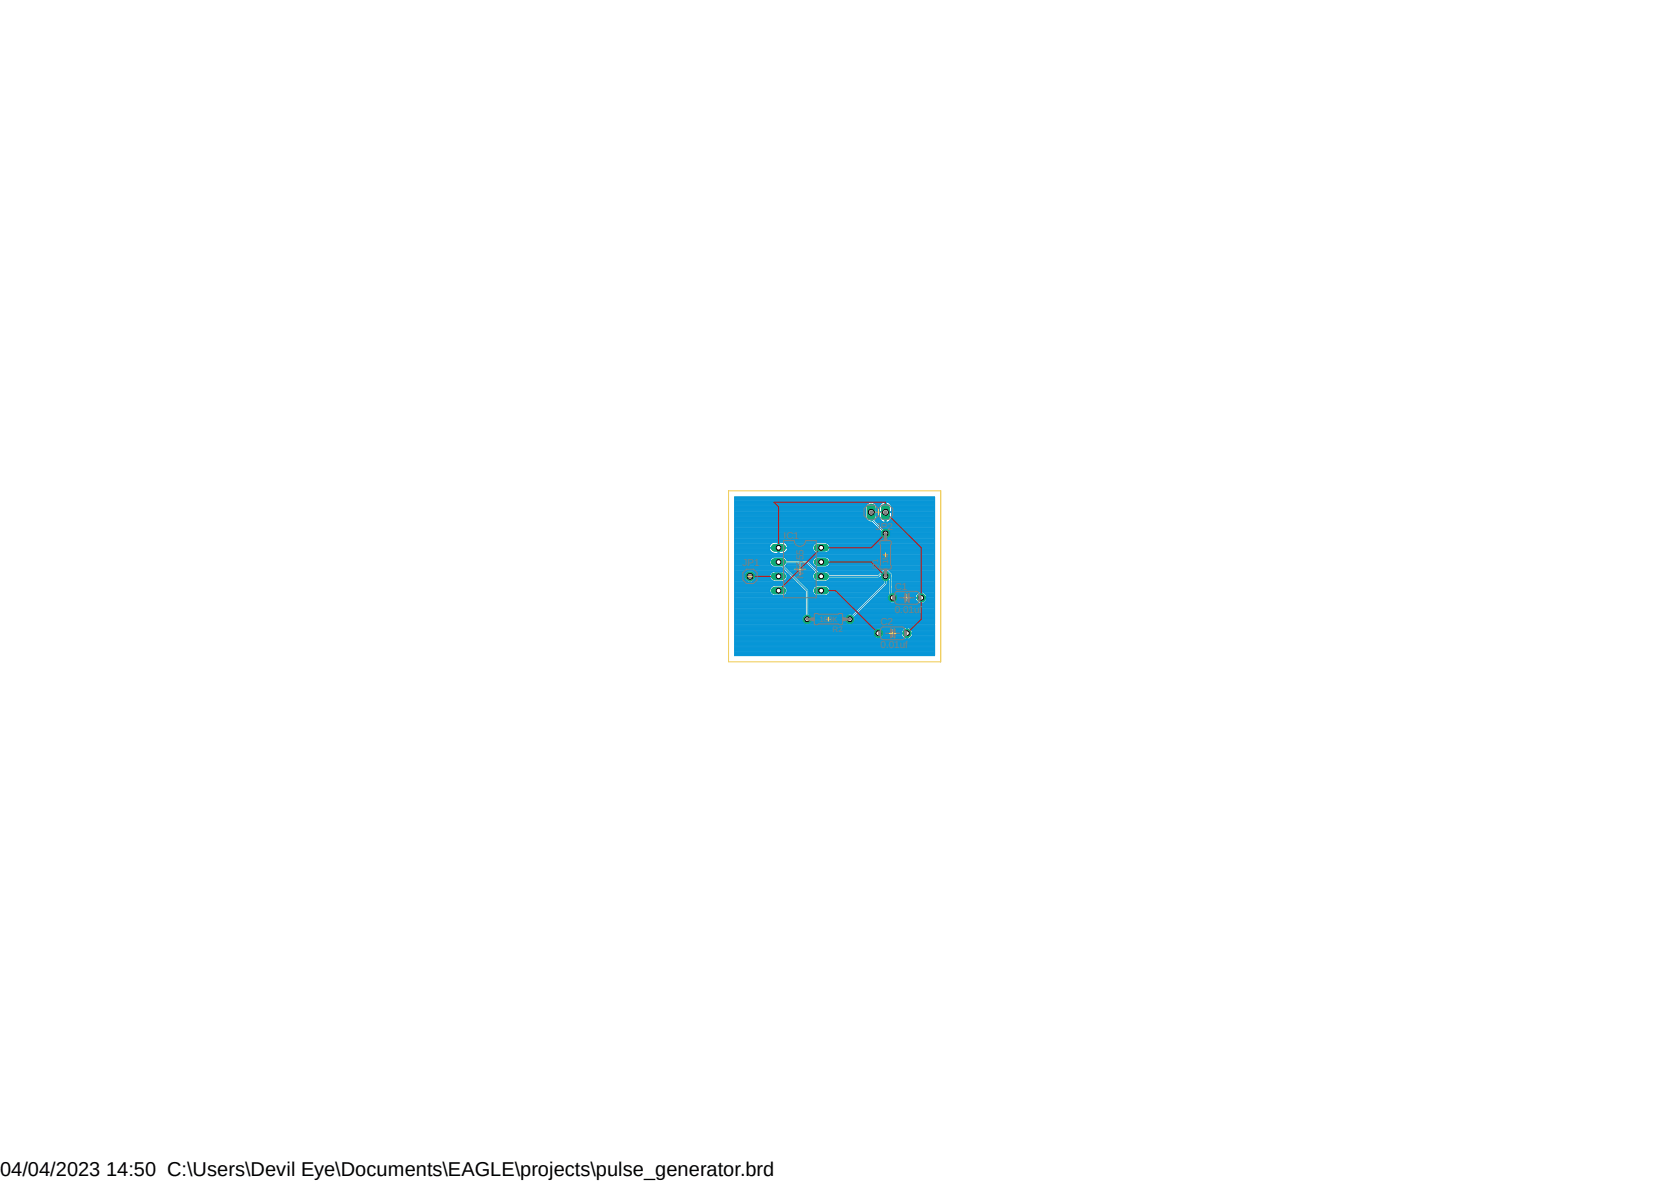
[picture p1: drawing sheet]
<svg xmlns="http://www.w3.org/2000/svg" width="297mm" height="210mm" viewBox="0 0 297 210" stroke-linecap="round" stroke-linejoin="round" font-family="sans-serif">
<defs><g id="words">
<text font-size="3.6" x="0" y="208.9">04/04/2023 14:50 C:\Users\Devil Eye\Documents\EAGLE\projects\pulse_generator.brd</text>
<g font-size="1.8" fill="#808080">
<text x="139.3" y="95.8">IC1</text>
<text x="155.7" y="94.1">JP2</text>
<text x="132" y="100.6">JP1</text>
<text x="142.8" y="103" transform="rotate(-90 142.8 103)">NE555</text>
<text x="159" y="104.8">C1</text>
<text x="156.5" y="111.1">C2</text>
<text x="159" y="108.9">0.01uf</text>
<text x="156.5" y="115.2">0.01uf</text>
</g>
<g font-size="1.4" fill="#808080">
<text x="156.1" y="101.1" transform="rotate(-90 156.1 101.1)">R1</text>
<text x="157.9" y="100.2" transform="rotate(-90 157.9 100.2)">1M</text>
<text x="145.7" y="110.5">100K</text>
<text x="148" y="112.3">R2</text>
</g>
</g></defs>
<path d="M129.4 87.1l38.2 30.6M167.6 87.1l-38.2 30.6" fill="none" stroke="#fff" stroke-width=".18"/>
<g fill="none" stroke="#0696d7" stroke-width=".18">
<path d="M130.6 88.3h35.5v28.2h-35.5zM130.6 99.6h6.3M130.6 93.9h25.4M130.6 97.4h13.8M130.6 97.2h13.8M130.6 96.4h6.9M130.6 96.4h6.7M130.6 98.2h6.7M130.6 91.1h23.3M130.6 92.8h24.4M130.6 100h6.2M130.6 99.9h6.2"/>
<path d="M130.6 99.8h6.2M130.6 99.7h6.2M130.6 99.7h6.3M130.6 99.4h6.3M130.6 99.3h6.4M130.6 99.2h6.5M130.6 99.1h6.6M130.6 99h6.9M130.6 98.9h35.5M130.6 98.8h35.5M130.6 98.7h35.5M130.6 98.6h35.5"/>
<path d="M130.6 98.5h35.5M130.6 98.4h35.5M130.6 98.3h7M130.6 98.1h6.5M130.6 98h6.4M130.6 98h6.3M130.6 97.9h6.3M130.6 97.8h6.2M130.6 97.7h6.2M130.6 97.6h6.2M130.6 97.5h6.1M130.6 97.3h7.7"/>
<path d="M130.6 97.2h6.1M130.6 97.1h6.2M130.6 97h6.2M130.6 96.9h6.2M130.6 96.8h6.3M130.6 96.7h6.3M130.6 96.6h6.4M130.6 96.5h6.5M130.6 96.3h35.5M130.6 96.2h35.5M130.6 96.1h35.5M130.6 96h35.5"/>
<path d="M130.6 95.9h35.5M130.6 95.8h35.5M130.6 95.6h26.4M130.6 95.5h26.3M130.6 95.5h26.2M130.6 95.4h26.1M130.6 95.3h26M130.6 95.2h25.9M130.6 95.1h25.9M130.6 95h25.9M130.6 94.9h25.9M130.6 94.8h25.9"/>
<path d="M130.6 94.7h25.9M130.6 94.6h25.9M130.6 94.5h25.9M130.6 94.4h25.9M130.6 94.3h25.9M130.6 94.2h25.8M130.6 94.1h25.7M130.6 94.1h25.6M130.6 94h25.5M130.6 93.8h25.4M130.6 93.7h25.3M130.6 93.6h25.2"/>
<path d="M130.6 93.5h25.1M130.6 93.4h25M130.6 93.3h24.9M130.6 93.3h24.8M130.6 93.2h24.7M130.6 93.1h24.6M130.6 93h24.6M130.6 92.9h24.5M130.6 92.7h24M130.6 92.6h23.8M130.6 92.5h23.7M130.6 92.5h23.6"/>
<path d="M130.6 92.4h23.5M130.6 92.3h23.4M130.6 92.2h23.4M130.6 92.1h23.3M130.6 92h23.3M130.6 91.9h23.3M130.6 91.8h23.3M130.6 91.7h23.3M130.6 91.6h23.3M130.6 91.5h23.3M130.6 91.4h23.3M130.6 91.3h23.3"/>
<path d="M130.6 91.2h23.3M130.6 91h23.3M130.6 90.8h23.3M130.6 90.7h23.3M130.6 90.6h23.3M130.6 90.5h23.3M130.6 90.4h23.3M130.6 90.3h23.3M130.6 90.2h23.3M130.6 90.1h23.3M130.6 90h23.3M130.6 89.9h23.3"/>
<path d="M130.6 89.8h23.4M130.6 89.7h23.4M130.6 89.6h23.5M130.6 89.5h23.6M130.6 89.5h23.7M130.6 89.4h23.8M130.6 89.3h24M130.6 89.2h26.5M130.6 89.1h35.5M130.6 89h35.5M130.6 88.9h35.5M130.6 88.8h35.5"/>
<path d="M130.6 88.7h35.5M130.6 88.6h35.5M130.6 88.5h35.5M130.6 88.4h35.5M136.8 97v.3M136.8 97.5v.1M136.8 97.6v.2M136.8 97.8l.1 .2M136.9 99.4a.94 .94 0 0 0 .3 1.2M138.3 96.4v1.9a1.28 1.28 0 0 1-1.4-.3M138.3 96.4h.2M138.3 98.2h.2"/>
<path d="M138.3 98.3h.2M138.3 98.1h.2M138.3 98h.2M138.3 97.9h.2M138.3 97.8h.2M138.3 97.7h.2M138.3 97.6h.2M138.3 97.5h.2M138.3 97.2h.2M138.3 97.1h.2M138.3 97h.2M138.3 96.9h.2"/>
<path d="M138.3 96.8h.2M138.3 96.7h.2M138.3 96.6h.2M138.3 96.5h.2M138.5 96.4v1.9l1-.1M138.5 97.3h5.9M139.2 98.3h26.9M139.2 96.4h26.9M139.3 99h5.8M139.5 96.4l.5 .6M139.5 96.4h-2.1l-.5 .3-.1 .3M139.5 96.4h26.6"/>
<path d="M139.5 98.2h26.6M139.5 99.1l.3 .3M139.5 99.1l-.3-.1h-1.7l-.6 .4M139.5 99.1h5.3M139.6 99.2h5.1M139.6 98.1h5.3M139.6 96.5h5.3M139.7 99.3h5M139.7 98h5.1M139.7 96.6h5.1M139.8 99.4l.1 .2h4.6M139.8 99.4h4.8"/>
<path d="M139.8 99.4h4.7M139.8 98h4.9M139.8 96.7h4.9M139.9 97.9h4.7M139.9 96.8h4.7M139.9 97.8l-.4 .4M139.9 97.8h4.7M139.9 96.9h4.7M140 97.7h4.5M140 97h4.5M140 97l.1 .3M140 97.6l-.1 .2"/>
<path d="M140 97.6h4.5M140 97.5h4.4M140 97.2h4.4M140 97.1h4.5M140.1 97.5l-.1 .1M143.6 99.6l1.9 1.9M143.6 99.7h.8M143.7 99.7h.7M143.8 99.8h.6M143.9 99.9h.5M144 100h.4M144.4 97.2v.3"/>
<path d="M144.4 97.5l.4 .6 .4 .1M144.6 99.4a.94 .94 0 0 0 .2 1.2M144.8 99.1l.4-.1h1.6l.6 .4M144.8 99.1l-.2 .3M145.2 96.4l-.4 .2-.4 .6M146.8 96.4l.6 .4 .1 .4M146.9 99h19.2M147 98.1h19.1M147 96.5h19.1M147.1 99.1h19M147.2 98h18.9M147.2 96.6h18.9"/>
<path d="M147.2 99.2h18.9M147.3 98h18.8M147.3 96.7h18.8M147.3 99.3h18.8M147.4 97.9h18.7M147.4 96.8h18.7M147.4 99.4a.94 .94 0 0 1-.2 1.2M147.4 99.4h18.7M147.4 97.8h18.7M147.4 96.9h18.7M147.4 97.7h18.7M147.4 97h18.7"/>
<path d="M147.5 99.6h18.6M147.5 99.7h18.6M147.5 97.6h18.6M147.5 97.1h18.6M147.5 97.4h18.6M147.5 97.2h18.6M147.5 97.2v.3M147.5 97.5l-.1 .3-.6 .4M147.5 100h18.6M147.5 99.9h18.6M147.5 99.8h18.6M147.5 97.5h18.6"/>
<path d="M147.5 97.3h18.6M153.9 91.9a1 1 0 0 0 1 .9l1.6 1.6v.8l.5 .5h.8l.5-.5v-.8l-.5-.5M153.9 91.9v-1.9a.99 .99 0 0 1 1-.8 .99 .99 0 0 1 .9 .8v1.9M154.9 91v1.2l2.5 2.6M155.1 89.3h1.8M155.3 89.4h1.5M155.5 89.5h1.1M155.5 92.5h1M155.6 92.5h1M155.6 89.5h.9M155.7 92.6h1.1M155.7 92.4h.8"/>
<path d="M155.7 89.6h.8M155.7 92.3h.7M155.7 89.7h.7M155.7 92.7h1.2M155.7 92.2h.7M155.7 89.8h.7M155.8 92.1h.6M155.8 89.9h.6M155.8 91.9l-.3 .6 1.5 1.4M155.8 91.1h10.3M155.8 92.8h10.3M155.8 92h.5"/>
<path d="M155.8 91.9h.5M155.8 91.8h.5M155.8 91.7h.5M155.8 91.6h.5M155.8 91.5h.5M155.8 91.4h.5M155.8 91.3h.5M155.8 91.2h.5M155.8 91.1h.5M155.8 91h1.5M155.8 90.8h.5M155.8 90.7h.5"/>
<path d="M155.8 90.6h.5M155.8 90.5h.5M155.8 90.4h.5M155.8 90.3h.5M155.8 90.2h.5M155.8 90.1h.5M155.8 90h.5M155.9 92.9h10.2M156 93h10.1M156.1 93.1h10M156.2 93.2h9.9M156.3 90.2v.7h2.2v-.7"/>
<path d="M156.3 91.1v.9M156.3 93.3h9.8M156.3 92l.2 .5M156.4 93.3h9.7M156.5 93.4h9.6M156.5 89.5l-.2 .7M156.5 92.5l.6 .3M156.5 93.5h9.6M156.6 93.6h9.5M156.7 93.7h9.4M156.8 93.8h9.3M156.9 93.9h9.2"/>
<path d="M157.3 89.2l.1 3.7M157.3 89.2l-.8 .3M157.3 89.2h.1M157.3 92.7h.2M157.3 92.6h.2M157.3 92.5h.2M157.3 92.4h.2M157.3 92.3h.2M157.3 92.2h.2M157.3 92.1h.2M157.3 92h.2M157.3 91.9h.2"/>
<path d="M157.3 91.8h.2M157.3 91.7h.2M157.3 91.6h.2M157.3 91.5h.2M157.3 91.4h.2M157.3 91.3h.2M157.3 91.2h.2M157.3 91.1h.2M157.3 90.8h.2M157.3 90.7h.2M157.3 90.6h.2M157.3 90.5h.2"/>
<path d="M157.3 90.4h.2M157.3 90.3h.2M157.3 90.2h.2M157.3 90.1h.2M157.3 90h.2M157.3 89.9h.2M157.3 89.8h.2M157.3 89.7h.2M157.3 89.6h.2M157.3 89.5h.2M157.3 89.4h.2M157.3 89.3h.2"/>
<path d="M157.3 89.2h.2M157.5 89.2v3.7M157.5 89.2l.7 .3M157.5 89.2h.1M157.5 91h8.6M157.7 89.2h8.4M157.8 95.6h8.3M157.8 94h8.3M157.9 95.5h8.2M157.9 94.1h8.2M157.9 92.7h8.2M157.9 89.3h8.2"/>
<path d="M158 95.5h8.1M158 94.1h8.1M158 92.6h8.1M158 89.4h8.1M158.1 95.4h8M158.1 94.2h8M158.2 95.3h7.9M158.2 94.3h7.9M158.2 92.5h7.9M158.2 89.5h7.9M158.2 92.5l-.6 .3M158.2 89.5l.3 .7"/>
<path d="M158.2 95.2h7.9M158.2 94.4h7.9M158.3 95.1h7.8M158.3 95h7.8M158.3 94.9h7.8M158.3 94.8h7.8M158.3 94.7h7.8M158.3 94.6h7.8M158.3 94.5h7.8M158.3 92.4h7.8M158.3 89.6h7.8M158.4 92.3h7.7"/>
<path d="M158.4 89.7h7.7M158.4 92.2h7.7M158.4 92.1h7.7M158.4 89.9h7.7M158.4 89.8h7.7M158.5 92l-.3 .5M158.5 92h7.6M158.5 91.9h7.6M158.5 90.1h7.6M158.5 90h7.6M158.5 91.1v.9M158.5 91.8h7.6"/>
<path d="M158.5 91.7h7.6M158.5 91.6h7.6M158.5 91.5h7.6M158.5 91.4h7.6M158.5 91.3h7.6M158.5 91.2h7.6M158.5 91.1h7.6M158.5 90.8h7.6M158.5 90.7h7.6M158.5 90.6h7.6M158.5 90.5h7.6M158.5 90.4h7.6"/>
<path d="M158.5 90.3h7.6M158.5 90.2h7.6M130.6 101.5h2.2M130.6 102.4h1.7M130.6 100.2h6.3M130.6 110.9h35.5M130.6 105.3h6.3M130.6 101.2h8.7M130.6 102.1h1.7M130.6 105.2h6.3M130.6 106.3h12.5M130.6 107.2h12.5"/>
<path d="M130.6 112.5h24.6M130.6 113.5h35.5M130.6 104.1h11.6M130.6 105.8h12.5M130.6 101.4h8.9M130.6 103.4h10.8M130.6 116.5h35.5M130.6 116.4h35.5M130.6 116.3h35.5M130.6 116.2h35.5M130.6 116.1h35.5M130.6 116h35.5"/>
<path d="M130.6 115.9h35.5M130.6 115.8h35.5M130.6 115.7h35.5M130.6 115.6h35.5M130.6 115.5h35.5M130.6 115.4h35.5M130.6 115.3h35.5M130.6 115.2h35.5M130.6 115.1h35.5M130.6 115h35.5M130.6 114.9h35.5M130.6 114.8h35.5"/>
<path d="M130.6 114.7h35.5M130.6 114.6h35.5M130.6 114.5h35.5M130.6 114.4h35.5M130.6 114.3h35.5M130.6 114.2h35.5M130.6 114.1h35.5M130.6 114h35.5M130.6 113.9h35.5M130.6 113.8h35.5M130.6 113.7h35.5M130.6 113.6h35.5"/>
<path d="M130.6 113.5h30.1M130.6 113.4h25.1M130.6 113.3h25M130.6 113.2h24.9M130.6 113.1h24.8M130.6 113h24.8M130.6 112.9h24.7M130.6 112.8h24.6M130.6 112.7h24.6M130.6 112.6h24.6M130.6 112.4h24.6M130.6 112.3h24.6"/>
<path d="M130.6 112.2h24.6M130.6 112.1h24.7M130.6 112.1h24.8M130.6 112h24.8M130.6 111.8h24.9M130.6 111.8h25M130.6 111.7h25.1M130.6 111.6h30.1M130.6 111.5h35.5M130.6 111.4h35.5M130.6 111.3h35.5M130.6 111.2h35.5"/>
<path d="M130.6 111.1h35.5M130.6 111h35.5M130.6 110.8h12.4M130.6 110.7h12.3M130.6 110.6h12.2M130.6 110.5h12.1M130.6 110.4h12M130.6 110.3h12M130.6 110.2h12M130.6 110.1h12M130.6 110h12M130.6 109.9h12"/>
<path d="M130.6 109.8h12M130.6 109.7h12M130.6 109.6h12M130.6 109.5h12.1M130.6 109.4h12.2M130.6 109.3h12.3M130.6 109.2h12.4M130.6 109h12.5M130.6 108.9h12.5M130.6 108.8h12.5M130.6 108.7h12.5M130.6 108.6h12.5"/>
<path d="M130.6 108.5h12.5M130.6 108.4h12.5M130.6 108.3h12.5M130.6 108.2h12.5M130.6 108h12.5M130.6 107.9h12.5M130.6 107.8h12.5M130.6 107.7h12.5M130.6 107.6h12.5M130.6 107.5h12.5M130.6 107.4h12.5M130.6 107.3h12.5"/>
<path d="M130.6 107.1h12.5M130.6 107h12.5M130.6 106.9h12.5M130.6 106.8h12.5M130.6 106.7h12.5M130.6 106.6h12.5M130.6 106.5h12.5M130.6 106.4h12.5M130.6 106.2h12.5M130.6 106.1h12.5M130.6 106h12.5M130.6 105.9h12.5"/>
<path d="M130.6 105.7h6.8M130.6 105.7h6.6M130.6 105.6h6.5M130.6 105.5h6.4M130.6 105.4h6.3M130.6 105.1h6.2M130.6 105h6.2M130.6 104.9h6.2M130.6 104.8h6.2M130.6 104.7h6.3M130.6 104.6h6.3M130.6 104.5h6.3"/>
<path d="M130.6 104.4h6.4M130.6 104.4h6.5M130.6 104.2h6.6M130.6 104.1h6.7M130.6 104h11.5M130.6 103.9h11.4M130.6 103.8h11.3M130.6 103.7h11.2M130.6 103.6h11.1M130.6 103.5h11M130.6 103.5h10.9M130.6 103.3h2.2"/>
<path d="M130.6 103.2h2.1M130.6 103.1h2M130.6 103h1.9M130.6 102.9h1.8M130.6 102.8h1.7M130.6 102.7h1.7M130.6 102.6h1.7M130.6 102.5h1.7M130.6 102.3h1.7M130.6 102.2h1.7M130.6 102h1.7M130.6 101.9h1.8"/>
<path d="M130.6 101.9h1.9M130.6 101.8h1.9M130.6 101.7h2M130.6 101.6h2.1M130.6 101.3h8.8M130.6 101.1h8.6M130.6 101h8.5M130.6 100.9h8.4M130.6 100.8h8.3M130.6 100.7h6.8M130.6 100.6h6.6M130.6 100.5h6.5"/>
<path d="M130.6 100.4h6.4M130.6 100.3h6.3M130.6 100.1h6.3M132.3 102.8l.6 .6M132.9 101.4l-.6 .6v.8M133.7 101.4l.6 .6v.8M133.8 101.5h5.8M133.8 103.3h3.7M133.9 101.6h3.5M133.9 103.2h3.4M134 101.7h3.2M134 103.1h3.2"/>
<path d="M134.1 101.8h3M134.1 103h3M134.2 101.9h2.8M134.2 102.9h2.8M134.2 101.9h2.7M134.3 102.4h2.5M134.3 102.1h2.6M134.3 102.8l-.6 .6M134.3 102.8h2.6M134.3 102.7h2.6M134.3 102.6h2.5M134.3 102.5h2.5"/>
<path d="M134.3 102.3h2.5M134.3 102.2h2.5M134.3 102h2.6M136.8 102.6l.4 .6 .3 .1h1.7l.6-.4M136.8 104.8v.3M136.8 105.1l.1 .4 .6 .3M137.2 100.6l.3 .2h1.4l4.2 4.3v4h-12.5M137.5 101.5a.88 .88 0 0 0-.7 1.1M137.5 104.1l-.6 .3-.1 .4M139.2 101.5a.89 .89 0 0 1 .7 1.1M139.2 104.1l.6 .3M139.3 103.3h2.1"/>
<path d="M139.4 105.7h3.7M139.4 101.6h.3M139.5 104.1h2.7M139.5 103.2h1.8M139.6 105.7h3.5M139.6 101.7h.1M139.6 100.6h4.2M139.6 104.2h2.7M139.6 103.1h1.6M139.6 100.5h4.1M139.7 105.6h3.4M139.7 101.8h.1"/>
<path d="M139.7 100.7h4.1M139.7 104.4h2.7M139.7 103h1.4M139.7 105.5h3.4M139.7 101.9h.3M139.7 100.8h4.2M139.7 100.4h3.9M139.8 104.4l.1 .4M139.8 104.4h2.7M139.8 102.9h1.2M139.8 100.3h3.7M139.8 105.3h3.3"/>
<path d="M139.8 105.4h3.3M139.8 104.5h2.8M139.8 102.8h1.1M139.8 102h.3M139.8 101.9h.2M139.8 100.9h4.2M139.8 100.2h3.6M139.9 102.1h.3M139.9 105.2h3.2M139.9 104.6h2.8M139.9 102.7h.9M139.9 102.4h.6"/>
<path d="M139.9 105.1l-.1 .4-.6 .3M139.9 102.6l-.1 .3M139.9 104.8v.3M139.9 105.1h3.2M139.9 105h3.2M139.9 104.9h3.1M139.9 104.8h3M139.9 104.7h2.9M139.9 102.7h.8M139.9 102.6h.7M139.9 102.5h.6M139.9 102.3h.5"/>
<path d="M139.9 102.2h.4M139.9 101h4.2M140 101h4.2M140.1 101.1h4.2M140.2 101.2h4.2M140.3 101.3h4.2M140.3 101.4h4.3M140.4 101.5h4.3M140.5 101.6h4.2M140.6 101.7h4.2M140.7 101.8h4M140.8 101.9h3.8"/>
<path d="M140.9 101.9h3.7M141 102h3.5M141.1 102.1h3.4M141.1 102.2h3.3M141.2 102.3h3.2M141.3 102.4h3.1M141.4 102.5h3M141.5 102.6h2.9M141.6 102.7h2.9M141.7 102.7h2.8M141.8 102.8h2.7M141.9 102.9h2.7"/>
<path d="M141.9 103h2.8M142 103.1h2.8M142.1 103.2h2.8M142.2 103.3h2.9M142.3 103.4h14.8M142.4 103.5h14.7M142.5 103.5h14.6M142.6 109.6v.8M142.6 110.4l.5 .5M142.6 103.6h14.4M142.7 103.7h14.2M142.7 103.8h14.1"/>
<path d="M142.8 103.9h14M142.9 104h13.7M143 104.1h13.5M143.1 109.1l-.5 .5M143.1 104.1h1.8M143.2 104.2h1.6M143.3 104.4h1.4M143.4 104.4h1.2M143.5 104.5h1M143.6 104.6h.9M143.6 104.7h.9M143.7 104.8h.7"/>
<path d="M143.8 105.3h.7M143.8 105.2h.7M143.8 106.3h10.5M143.8 107.2h9.7M143.8 105.8h11M143.8 109h7.8M143.8 108.9h7.9M143.8 108.8h8M143.8 108.7h8.2M143.8 108.6h8.3M143.8 108.5h8.3M143.8 108.4h8.4"/>
<path d="M143.8 108.3h8.5M143.8 108.2h8.6M143.8 108.2h8.7M143.8 108h8.8M143.8 107.9h8.9M143.8 107.8h9M143.8 107.7h9.2M143.8 107.6h9.2M143.8 107.5h9.3M143.8 107.4h9.4M143.8 107.4h9.5M143.8 107.3h9.6"/>
<path d="M143.8 107.1h9.7M143.8 107h9.8M143.8 106.9h9.9M143.8 106.8h10M143.8 106.7h10.1M143.8 106.6h10.2M143.8 106.6h10.3M143.8 106.5h10.4M143.8 106.4h10.5M143.8 106.2h10.6M143.8 106.1h10.7M143.8 106h10.8"/>
<path d="M143.8 105.9h10.9M143.8 105.7h1.2M143.8 105.7h1M143.8 105.6h.9M143.8 105.5h.8M143.8 105.4h.8M143.8 105.1h.6M143.8 105h.6M143.8 104.9h.6M143.8 109.1l.6 .5M143.9 110.8h6.7M143.9 109.2h6.7"/>
<path d="M144 110.7h6.5M144 109.3h6.5M144.1 110.6h6.3M144.1 109.4h6.3M144.1 100.1h.3M144.2 100.2h.3M144.2 110.5h6.1M144.2 109.5h6.1M144.3 110.4h5.9M144.3 109.6h5.9M144.3 100.2h.2M144.4 109.6v.8"/>
<path d="M144.4 110.4l-.6 .5M144.4 110.4h5.8M144.4 110.3h5.8M144.4 110.2h5.8M144.4 110.1h5.8M144.4 110h5.8M144.4 109.9h5.8M144.4 109.8h5.8M144.4 109.7h5.8M144.4 109.6h5.8M144.4 100.3h.2M144.4 102.6l.2-.7 .2-.3-1.5-1.4h-3.4l-.4 .4 4.3 4.2v4.3h7.7"/>
<path d="M144.4 104.8v.3M144.4 102.6l.2 .3M144.4 105.1l.4 .6 .4 .1M144.4 100.4h.3M144.5 100.5h.2M144.6 102.9l.6 .4h1.6l.6-.4M144.6 104.4l-.2 .4M144.6 100.6h.2M144.7 100.7h.3M144.8 100.6l.4 .2h1.6l.4-.2M144.8 100.8h21.3M144.9 100.9h21.2"/>
<path d="M145 101h21.1M145.1 101h21M145.2 104.1l-.6 .3M145.2 101.1h20.9M145.2 101.2h20.9M145.3 101.3h11.5M145.4 101.4h11.3M145.5 101.5h11.1M146.8 104.1l.4 .1M146.9 103.3h10.1M146.9 100.7h19.2M147 105.7h7.9"/>
<path d="M147 101.6h9.5M147.1 104.1h9.4M147.1 103.2h9.8M147.2 104.2l.2 .2M147.2 105.7h7.8M147.2 100.6h18.9M147.2 104.2h9.2M147.2 103.1h9.6M147.2 101.7h9.2M147.2 100.5h18.9M147.3 105.6h7.8M147.3 104.4h9"/>
<path d="M147.3 103h9.5M147.3 101.8h9M147.3 100.4h18.8M147.4 105.5h7.8M147.4 101.9h8.9M147.4 102.9l.1-.2h8.8l.2-.3v.4l.6 .5v.2M147.4 104.4l.1 .4M147.4 105.4h7.8M147.4 104.4h8.8M147.4 102.9h9.2M147.4 101.9h8.8M147.4 100.3h18.7"/>
<path d="M147.4 105.3h7.9M147.4 104.6h8.6M147.4 104.5h8.7M147.4 102.8h9.1M147.4 102.7h9.1M147.4 102h8.7M147.4 100.2h18.7M147.5 100.2h18.6M147.5 105.2h7.9M147.5 104.7h8.5M147.5 104.8v.3M147.5 105.1l-.1 .4-.6 .3"/>
<path d="M147.5 105.1h8M147.5 105h8.1M147.5 104.9h8.2M147.5 104.9h8.3M147.5 104.8h8.4M147.5 100.1h18.6M150.2 109.6v.8M150.2 110.4l.5 .5M150.7 109.1l-.5 .5M151.5 110.8h14.6M151.6 110.7h14.5M151.7 110.6h14.4"/>
<path d="M151.8 110.5h14.3M151.8 110.4h14.3M151.9 110.4l-.5 .5M151.9 109.6v.8M151.9 110.4h14.2M151.9 110.3h14.2M151.9 110.2h14.2M151.9 110.1h14.2M151.9 110h14.2M151.9 109.9h14.2M151.9 109.8h14.2M151.9 109.7h14.2"/>
<path d="M151.9 109.6h14.2M152 109.5h14.1M152.1 109.4h14M152.2 109.3h13.9M152.3 109.2h13.8M152.4 109.1h13.7M152.4 109h13.7M152.6 108.9h13.5M152.7 108.8h13.4M152.8 108.7h13.3M152.9 108.6h13.2M153 108.5h13.1"/>
<path d="M153.1 108.4h13M153.2 108.3h12.9M153.2 108.2h12.9M153.3 108.2h12.8M153.4 108h12.7M153.5 107.9h12.6M153.6 107.9h12.5M153.7 107.8h12.4M153.8 107.7h12.3M153.9 107.6h12.2M154 107.5h12.1M154.1 107.4h12"/>
<path d="M154.2 107.3h11.9M154.3 107.2h11.8M154.4 107.1h3.9M154.5 107h3.7M154.6 106.9h3.5M154.7 106.8h3.3M154.8 106.7h3.1M154.9 106.6h3M154.9 106.6h2.9M155 106.5h2.8M155.1 106.4h2.7M155.2 106.3h2.6"/>
<path d="M155.3 106.2h2.5M155.4 106.1h2.4M155.5 106h2.3M155.6 105.9h2.2M155.7 105.8h2.1M155.7 105.7h2.2M155.8 105.7h2.1M155.9 105.6h2.1M156 105.5h2M156.1 105.4h1.9M156.2 105.3h1.8M156.3 105.2h1.7"/>
<path d="M156.3 102.7h.2M156.4 105.1h1.6M156.4 102.6h.1M156.5 105h1.5M156.5 102.5h.1M156.5 113.4h4.1M156.5 111.7h4.2M156.5 104.9h1.5M156.6 113.3h3.9M156.6 111.8h4M156.6 104.9h1.4M156.7 113.2h3.7"/>
<path d="M156.7 111.8h3.8M156.7 104.8h1.3M156.8 113.1h3.6M156.8 112h3.6M156.8 104.7h1.2M156.9 101.2l-.9 .9h-8.5l-.3-.5-.4-.1M156.9 113h3.4M156.9 112.1h3.4M156.9 104.6h1.1M157 112.1h3.2M157 104.5h1M157 112.5h9.1"/>
<path d="M157 112.9h3.2M157 112.8h3.2M157 112.7h3.2M157 112.6h3.2M157 112.6h4.1M157 112.4h3.2M157 112.3h3.2M157 112.2h3.2M157.1 104.4h.9M157.1 103.5l-5.7 5.6M157.3 104.2h.7M157.4 104.1h.6"/>
<path d="M157.4 102.4v1.3l-6.4 6.3M157.5 104h.5M157.6 103.9h.4M157.7 103.8l-5.8 5.8M157.7 103.4h.3M157.7 103.8h.3M157.7 103.7h.3M157.7 103.6h.3M157.7 103.5h.3M157.8 105.8v.8M157.8 106.6l.5 .5h.7l.6-.5M157.8 103.3h.2"/>
<path d="M157.9 103.2h.1M157.9 101.2l.7 .7v3.4h4.6M157.9 103.1h.1M158 103.1l-.3 .2v.5M158 103.1v2.5l-.2 .2M158 101.3h8.1M158.1 101.4h8M158.2 101.5h7.9M158.3 101.6h7.8M158.4 101.7h7.7M158.5 101.8h7.6M158.5 101.9h7.6"/>
<path d="M158.6 102.4h7.5M158.6 102.1h7.5M158.6 105.2h7.5M158.6 104.1h7.5M158.6 103.4h7.5M158.6 105.1h7.5M158.6 105h7.5M158.6 104.9h7.5M158.6 104.8h7.5M158.6 104.7h7.5M158.6 104.6h7.5M158.6 104.5h7.5"/>
<path d="M158.6 104.4h7.5M158.6 104.2h7.5M158.6 104h7.5M158.6 103.9h7.5M158.6 103.8h7.5M158.6 103.7h7.5M158.6 103.6h7.5M158.6 103.5h7.5M158.6 103.3h7.5M158.6 103.2h7.5M158.6 103.1h7.5M158.6 103h7.5"/>
<path d="M158.6 102.9h7.5M158.6 102.8h7.5M158.6 102.7h7.5M158.6 102.6h7.5M158.6 102.5h7.5M158.6 102.3h7.5M158.6 102.2h7.5M158.6 102h7.5M158.6 101.9h7.5M158.7 106.2l-.4-.4v-3.8l-.5-.5h-.8l-.9 .9h-10.1l-2.5-2.5h-5.1l5.1 5v5.1M159 105.3l.6 .5M159 107.1h4.2"/>
<path d="M159.1 107h4M159.1 105.4h4.1M159.2 106.9h3.8M159.2 105.5h3.9M159.3 106.8h3.6M159.3 105.6h3.7M159.4 106.7h3.5M159.4 105.7h3.5M159.5 106.6h3.3M159.5 105.7h3.3M159.6 105.8v.8M159.6 106.3h6.5"/>
<path d="M159.6 105.8h3.1M159.6 106.6h3.1M159.6 106.5h3.1M159.6 106.4h3.1M159.6 106.2h4.1M159.6 106.1h3.1M159.6 106h3.1M159.6 105.9h3.1M160.2 112.1l.6-.6h.3v2M160.2 112.1v.4M160.2 112.9v-.3h2v.3M160.2 112.9l.6 .6"/>
<path d="M161.1 113.5h.2M161.1 113.4h.2M161.1 113.3h.2M161.1 113.2h.2M161.1 113.1h.2M161.1 113h.2M161.1 112.9h.2M161.1 112.8h.2M161.1 112.7h.2M161.1 112.6h.2M161.1 112.4h.2M161.1 112.3h.2"/>
<path d="M161.1 112.2h.2M161.1 112.1h.2M161.1 112h.2M161.1 111.8h.2M161.1 111.7h.2M161.1 111.6h.2M161.3 112.6h4.8M161.7 113.5h4.4M161.7 111.6h4.4M161.8 113.4h4.3M161.8 111.7h4.3M161.8 113.3h4.3"/>
<path d="M161.8 111.8h4.3M161.9 113.2h4.2M161.9 111.8h4.2M162 113.1h4.1M162 112h4.1M162.1 112.1h4M162.1 113h4M162.2 112.1l-.6-.6h-.3v2M162.2 112.9l-.6 .6M162.2 112.1v.4M162.2 112.9h3.9M162.2 112.8h3.9"/>
<path d="M162.2 112.7h3.9M162.2 112.6h3.9M162.2 112.4h3.9M162.2 112.3h3.9M162.2 112.2h3.9M162.2 112.1h3.9M162.7 106.3v.3l.6 .6M163.3 105.2l-.6 .6v.3h2v-.3l-.6-.6M163.7 105.3h.1M163.7 105.2v2M163.7 105.8h.1M163.7 107.1h.1"/>
<path d="M163.7 107h.1M163.7 106.9h.1M163.7 106.8h.1M163.7 106.7h.1M163.7 106.6h.1M163.7 106.5h.1M163.7 106.4h.1M163.7 106.1h.1M163.7 106h.1M163.7 105.9h.1M163.7 105.7h.1M163.7 105.6h.1"/>
<path d="M163.7 105.5h.1M163.7 105.4h.1M163.8 105.2v2M163.8 106.2h2.3M164.3 105.3h1.8M164.3 107.1h1.8M164.3 107h1.8M164.3 105.4h1.8M164.4 106.9h1.7M164.4 105.5h1.7M164.5 106.8h1.6M164.5 105.6h1.6"/>
<path d="M164.6 106.7h1.5M164.6 105.7h1.5M164.7 106.6h1.4M164.7 105.7h1.4M164.7 106.3v.3l-.6 .6M164.7 105.8h1.4M164.7 106.5h1.4M164.7 106.4h1.4M164.7 106.1h1.4M164.7 106h1.4M164.7 105.9h1.4"/>
<circle cx="156.1" cy="112.5" r=".96"/>
</g>
<path d="M158.4 105.5h.6l.3 .4v.6l-.3 .4h-.6l-.4-.4v-.6z" fill-rule="evenodd" fill="#0dab76"/>
<path d="M158.4 105.5h.6l.3 .4v.6l-.3 .4h-.6l-.4-.4v-.6z" fill="none" stroke="#0dab76" stroke-width=".18"/>
<circle cx="158.7" cy="106.2" r=".43" fill="#fff"/>
<circle cx="158.7" cy="106.2" r=".43" fill="none" stroke="#000" stroke-width=".18"/>
<path d="M163.4 105.5h.6l.4 .4v.6l-.4 .4h-.6l-.3-.4v-.6z" fill-rule="evenodd" fill="#0dab76"/>
<path d="M163.4 105.5h.6l.4 .4v.6l-.4 .4h-.6l-.3-.4v-.6z" fill="none" stroke="#0dab76" stroke-width=".18"/>
<circle cx="163.7" cy="106.2" r=".43" fill="#fff"/>
<circle cx="163.7" cy="106.2" r=".43" fill="none" stroke="#000" stroke-width=".18"/>
<path d="M155.8 111.8h.6l.4 .4v.6l-.4 .4h-.6l-.4-.4v-.6z" fill-rule="evenodd" fill="#0dab76"/>
<path d="M155.8 111.8h.6l.4 .4v.6l-.4 .4h-.6l-.4-.4v-.6z" fill="none" stroke="#0dab76" stroke-width=".18"/>
<circle cx="156.1" cy="112.5" r=".43" fill="#fff"/>
<circle cx="156.1" cy="112.5" r=".43" fill="none" stroke="#000" stroke-width=".18"/>
<path d="M160.9 111.8h.6l.4 .4v.6l-.4 .4h-.6l-.4-.4v-.6z" fill-rule="evenodd" fill="#0dab76"/>
<path d="M160.9 111.8h.6l.4 .4v.6l-.4 .4h-.6l-.4-.4v-.6z" fill="none" stroke="#0dab76" stroke-width=".18"/>
<circle cx="161.2" cy="112.5" r=".43" fill="#fff"/>
<circle cx="161.2" cy="112.5" r=".43" fill="none" stroke="#000" stroke-width=".18"/>
<path d="M137.7 97.3h1.3" fill="none" stroke="#0dab76" stroke-width="1.4"/>
<circle cx="138.4" cy="97.3" r=".43" fill="#fff"/>
<circle cx="138.4" cy="97.3" r=".43" fill="none" stroke="#000" stroke-width=".18"/>
<path d="M137.7 99.9h1.3" fill="none" stroke="#0dab76" stroke-width="1.4"/>
<circle cx="138.4" cy="99.9" r=".43" fill="#fff"/>
<circle cx="138.4" cy="99.9" r=".43" fill="none" stroke="#000" stroke-width=".18"/>
<path d="M145.3 99.9h1.3" fill="none" stroke="#0dab76" stroke-width="1.4"/>
<circle cx="146" cy="99.9" r=".43" fill="#fff"/>
<circle cx="146" cy="99.9" r=".43" fill="none" stroke="#000" stroke-width=".18"/>
<path d="M145.3 97.3h1.3" fill="none" stroke="#0dab76" stroke-width="1.4"/>
<circle cx="146" cy="97.3" r=".43" fill="#fff"/>
<circle cx="146" cy="97.3" r=".43" fill="none" stroke="#000" stroke-width=".18"/>
<path d="M137.7 102.4h1.3" fill="none" stroke="#0dab76" stroke-width="1.4"/>
<circle cx="138.4" cy="102.4" r=".43" fill="#fff"/>
<circle cx="138.4" cy="102.4" r=".43" fill="none" stroke="#000" stroke-width=".18"/>
<path d="M137.7 104.9h1.3" fill="none" stroke="#0dab76" stroke-width="1.4"/>
<circle cx="138.4" cy="104.9" r=".43" fill="#fff"/>
<circle cx="138.4" cy="104.9" r=".43" fill="none" stroke="#000" stroke-width=".18"/>
<path d="M145.3 102.4h1.3" fill="none" stroke="#0dab76" stroke-width="1.4"/>
<circle cx="146" cy="102.4" r=".43" fill="#fff"/>
<circle cx="146" cy="102.4" r=".43" fill="none" stroke="#000" stroke-width=".18"/>
<path d="M145.3 104.9h1.3" fill="none" stroke="#0dab76" stroke-width="1.4"/>
<circle cx="146" cy="104.9" r=".43" fill="#fff"/>
<circle cx="146" cy="104.9" r=".43" fill="none" stroke="#000" stroke-width=".18"/>
<path d="M132.5 102.1l.5-.5h.6l.5 .5v.6l-.5 .5h-.6l-.5-.5z" fill-rule="evenodd" fill="#0dab76"/>
<path d="M132.5 102.1l.5-.5h.6l.5 .5v.6l-.5 .5h-.6l-.5-.5z" fill="none" stroke="#0dab76" stroke-width=".18"/>
<circle cx="133.3" cy="102.4" r=".51" fill="#fff"/>
<circle cx="133.3" cy="102.4" r=".51" fill="none" stroke="#000" stroke-width=".18"/>
<path d="M157.4 90.3v1.4" fill="none" stroke="#0dab76" stroke-width="1.5"/>
<circle cx="157.4" cy="91" r=".51" fill="#fff"/>
<circle cx="157.4" cy="91" r=".51" fill="none" stroke="#000" stroke-width=".18"/>
<path d="M154.9 90.3v1.4" fill="none" stroke="#0dab76" stroke-width="1.5"/>
<circle cx="154.9" cy="91" r=".51" fill="#fff"/>
<circle cx="154.9" cy="91" r=".51" fill="none" stroke="#000" stroke-width=".18"/>
<path d="M157.1 101.7h.6l.4 .4v.6l-.4 .4h-.6l-.4-.4v-.6z" fill-rule="evenodd" fill="#0dab76"/>
<path d="M157.1 101.7h.6l.4 .4v.6l-.4 .4h-.6l-.4-.4v-.6z" fill="none" stroke="#0dab76" stroke-width=".18"/>
<circle cx="157.4" cy="102.4" r=".43" fill="#fff"/>
<circle cx="157.4" cy="102.4" r=".43" fill="none" stroke="#000" stroke-width=".18"/>
<path d="M157.1 94.1h.6l.4 .4v.6l-.4 .4h-.6l-.4-.4v-.6z" fill-rule="evenodd" fill="#0dab76"/>
<path d="M157.1 94.1h.6l.4 .4v.6l-.4 .4h-.6l-.4-.4v-.6z" fill="none" stroke="#0dab76" stroke-width=".18"/>
<circle cx="157.4" cy="94.8" r=".43" fill="#fff"/>
<circle cx="157.4" cy="94.8" r=".43" fill="none" stroke="#000" stroke-width=".18"/>
<path d="M150.7 109.3h.6l.4 .4v.6l-.4 .4h-.6l-.3-.4v-.6z" fill-rule="evenodd" fill="#0dab76"/>
<path d="M150.7 109.3h.6l.4 .4v.6l-.4 .4h-.6l-.3-.4v-.6z" fill="none" stroke="#0dab76" stroke-width=".18"/>
<circle cx="151" cy="110" r=".43" fill="#fff"/>
<circle cx="151" cy="110" r=".43" fill="none" stroke="#000" stroke-width=".18"/>
<path d="M143.2 109.3h.6l.3 .4v.6l-.3 .4h-.6l-.4-.4v-.6z" fill-rule="evenodd" fill="#0dab76"/>
<path d="M143.2 109.3h.6l.3 .4v.6l-.3 .4h-.6l-.4-.4v-.6z" fill="none" stroke="#0dab76" stroke-width=".18"/>
<circle cx="143.5" cy="110" r=".43" fill="#fff"/>
<circle cx="143.5" cy="110" r=".43" fill="none" stroke="#000" stroke-width=".18"/>
<path d="M138.4 97.3v-7.3l-.8-.8h19.8v1.8l6.3 6.3v12.7l-2.5 2.5M146 99.9h8.9l2.5 2.5M157.4 94.8l-2.5 2.5h-8.9l-7.6 7.6M133.3 102.4h5.1M146 104.9h2.5l7.6 7.6" fill="none" stroke="#c90d0c" stroke-width=".18"/>
<path d="M158.4 105.5h.6l.3 .4v.6l-.3 .4h-.6l-.4-.4v-.6z" fill-rule="evenodd" fill="#0dab76"/>
<path d="M158.4 105.5h.6l.3 .4v.6l-.3 .4h-.6l-.4-.4v-.6z" fill="none" stroke="#0dab76" stroke-width=".18"/>
<circle cx="158.7" cy="106.2" r=".43" fill="#fff"/>
<circle cx="158.7" cy="106.2" r=".43" fill="none" stroke="#000" stroke-width=".18"/>
<path d="M163.4 105.5h.6l.4 .4v.6l-.4 .4h-.6l-.3-.4v-.6z" fill-rule="evenodd" fill="#0dab76"/>
<path d="M163.4 105.5h.6l.4 .4v.6l-.4 .4h-.6l-.3-.4v-.6z" fill="none" stroke="#0dab76" stroke-width=".18"/>
<circle cx="163.7" cy="106.2" r=".43" fill="#fff"/>
<circle cx="163.7" cy="106.2" r=".43" fill="none" stroke="#000" stroke-width=".18"/>
<path d="M155.8 111.8h.6l.4 .4v.6l-.4 .4h-.6l-.4-.4v-.6z" fill-rule="evenodd" fill="#0dab76"/>
<path d="M155.8 111.8h.6l.4 .4v.6l-.4 .4h-.6l-.4-.4v-.6z" fill="none" stroke="#0dab76" stroke-width=".18"/>
<circle cx="156.1" cy="112.5" r=".43" fill="#fff"/>
<circle cx="156.1" cy="112.5" r=".43" fill="none" stroke="#000" stroke-width=".18"/>
<path d="M160.9 111.8h.6l.4 .4v.6l-.4 .4h-.6l-.4-.4v-.6z" fill-rule="evenodd" fill="#0dab76"/>
<path d="M160.9 111.8h.6l.4 .4v.6l-.4 .4h-.6l-.4-.4v-.6z" fill="none" stroke="#0dab76" stroke-width=".18"/>
<circle cx="161.2" cy="112.5" r=".43" fill="#fff"/>
<circle cx="161.2" cy="112.5" r=".43" fill="none" stroke="#000" stroke-width=".18"/>
<path d="M137.7 97.3h1.3" fill="none" stroke="#0dab76" stroke-width="1.4"/>
<circle cx="138.4" cy="97.3" r=".43" fill="#fff"/>
<circle cx="138.4" cy="97.3" r=".43" fill="none" stroke="#000" stroke-width=".18"/>
<path d="M137.7 99.9h1.3" fill="none" stroke="#0dab76" stroke-width="1.4"/>
<circle cx="138.4" cy="99.9" r=".43" fill="#fff"/>
<circle cx="138.4" cy="99.9" r=".43" fill="none" stroke="#000" stroke-width=".18"/>
<path d="M145.3 99.9h1.3" fill="none" stroke="#0dab76" stroke-width="1.4"/>
<circle cx="146" cy="99.9" r=".43" fill="#fff"/>
<circle cx="146" cy="99.9" r=".43" fill="none" stroke="#000" stroke-width=".18"/>
<path d="M145.3 97.3h1.3" fill="none" stroke="#0dab76" stroke-width="1.4"/>
<circle cx="146" cy="97.3" r=".43" fill="#fff"/>
<circle cx="146" cy="97.3" r=".43" fill="none" stroke="#000" stroke-width=".18"/>
<path d="M137.7 102.4h1.3" fill="none" stroke="#0dab76" stroke-width="1.4"/>
<circle cx="138.4" cy="102.4" r=".43" fill="#fff"/>
<circle cx="138.4" cy="102.4" r=".43" fill="none" stroke="#000" stroke-width=".18"/>
<path d="M137.7 104.9h1.3" fill="none" stroke="#0dab76" stroke-width="1.4"/>
<circle cx="138.4" cy="104.9" r=".43" fill="#fff"/>
<circle cx="138.4" cy="104.9" r=".43" fill="none" stroke="#000" stroke-width=".18"/>
<path d="M145.3 102.4h1.3" fill="none" stroke="#0dab76" stroke-width="1.4"/>
<circle cx="146" cy="102.4" r=".43" fill="#fff"/>
<circle cx="146" cy="102.4" r=".43" fill="none" stroke="#000" stroke-width=".18"/>
<path d="M145.3 104.9h1.3" fill="none" stroke="#0dab76" stroke-width="1.4"/>
<circle cx="146" cy="104.9" r=".43" fill="#fff"/>
<circle cx="146" cy="104.9" r=".43" fill="none" stroke="#000" stroke-width=".18"/>
<path d="M132.5 102.1l.5-.5h.6l.5 .5v.6l-.5 .5h-.6l-.5-.5z" fill-rule="evenodd" fill="#0dab76"/>
<path d="M132.5 102.1l.5-.5h.6l.5 .5v.6l-.5 .5h-.6l-.5-.5z" fill="none" stroke="#0dab76" stroke-width=".18"/>
<circle cx="133.3" cy="102.4" r=".51" fill="#fff"/>
<circle cx="133.3" cy="102.4" r=".51" fill="none" stroke="#000" stroke-width=".18"/>
<path d="M157.4 90.3v1.4" fill="none" stroke="#0dab76" stroke-width="1.5"/>
<circle cx="157.4" cy="91" r=".51" fill="#fff"/>
<circle cx="157.4" cy="91" r=".51" fill="none" stroke="#000" stroke-width=".18"/>
<path d="M154.9 90.3v1.4" fill="none" stroke="#0dab76" stroke-width="1.5"/>
<circle cx="154.9" cy="91" r=".51" fill="#fff"/>
<circle cx="154.9" cy="91" r=".51" fill="none" stroke="#000" stroke-width=".18"/>
<path d="M157.1 101.7h.6l.4 .4v.6l-.4 .4h-.6l-.4-.4v-.6z" fill-rule="evenodd" fill="#0dab76"/>
<path d="M157.1 101.7h.6l.4 .4v.6l-.4 .4h-.6l-.4-.4v-.6z" fill="none" stroke="#0dab76" stroke-width=".18"/>
<circle cx="157.4" cy="102.4" r=".43" fill="#fff"/>
<circle cx="157.4" cy="102.4" r=".43" fill="none" stroke="#000" stroke-width=".18"/>
<path d="M157.1 94.1h.6l.4 .4v.6l-.4 .4h-.6l-.4-.4v-.6z" fill-rule="evenodd" fill="#0dab76"/>
<path d="M157.1 94.1h.6l.4 .4v.6l-.4 .4h-.6l-.4-.4v-.6z" fill="none" stroke="#0dab76" stroke-width=".18"/>
<circle cx="157.4" cy="94.8" r=".43" fill="#fff"/>
<circle cx="157.4" cy="94.8" r=".43" fill="none" stroke="#000" stroke-width=".18"/>
<path d="M150.7 109.3h.6l.4 .4v.6l-.4 .4h-.6l-.3-.4v-.6z" fill-rule="evenodd" fill="#0dab76"/>
<path d="M150.7 109.3h.6l.4 .4v.6l-.4 .4h-.6l-.3-.4v-.6z" fill="none" stroke="#0dab76" stroke-width=".18"/>
<circle cx="151" cy="110" r=".43" fill="#fff"/>
<circle cx="151" cy="110" r=".43" fill="none" stroke="#000" stroke-width=".18"/>
<path d="M143.2 109.3h.6l.3 .4v.6l-.3 .4h-.6l-.4-.4v-.6z" fill-rule="evenodd" fill="#0dab76"/>
<path d="M143.2 109.3h.6l.3 .4v.6l-.3 .4h-.6l-.4-.4v-.6z" fill="none" stroke="#0dab76" stroke-width=".18"/>
<circle cx="143.5" cy="110" r=".43" fill="#fff"/>
<circle cx="143.5" cy="110" r=".43" fill="none" stroke="#000" stroke-width=".18"/>
<g fill="none" stroke="#808080" stroke-width=".18">
<path d="M139.3 96.1h1.9a1.02 1.02 0 0 0 1 1 1.02 1.02 0 0 0 1-1h1.9v10.1h-5.8zM156.1 90.4l-.6-.7h-1.3l-.6 .7v1.2l.6 .6h1.3l.6-.6M156.1 90.4l.7-.7h1.2l.7 .7v1.2l-.7 .6h-1.2l-.7-.6M156.1 90.4v1.2M156.4 96.2l.2-.1h1.6l.2 .1-.1 4.2 .1 .1v.4l-.1 .2h-1.7l-.2-.1zM132.7 101.1h1.2l.7 .7v1.2l-.7 .7h-1.2l-.7-.7v-1.2zM156.5 111.9l.2-.4 .3-.1h3.3l.4 .1 .1 .4M156.5 113.2a.5 .5 0 0 0 .5 .5h3.3a.5 .5 0 0 0 .5-.5M157.4 112.5h1M159 112.5h.9M159 105.6a.45 .45 0 0 1 .6-.5h3.3a.5 .5 0 0 1 .5 .5M159 106.8a.5 .5 0 0 0 .6 .6h3.3l.3-.2 .2-.4"/>
<path d="M159.9 106.2h1M161.5 106.2h1"/>
</g>
<path d="M158.4 111.8v1.5M159 111.8v1.5M160.9 105.5v1.5M161.5 105.5v1.5" fill="none" stroke="#808080" stroke-width=".34"/>
<path d="M157.1 95.7h.5v.4h-.5z" fill-rule="evenodd" fill="#808080"/>
<path d="M157.1 95.7h.5v.4h-.5z" fill="none" stroke="#808080" stroke-width=".18"/>
<path d="M157.1 101.1h.5v.4h-.5z" fill-rule="evenodd" fill="#808080"/>
<path d="M144.8 109h.5l.2 .1h3.5l.1-.1h.5l.2 .3-.1 1.6-.1 .1h-.5l-.1-.1h-3.5l-.2 .1h-.5zM157.1 101.1h.5v.4h-.5z" fill="none" stroke="#808080" stroke-width=".18"/>
<path d="M144.4 109.8h.3v.5h-.3z" fill-rule="evenodd" fill="#808080"/>
<path d="M144.4 109.8h.3v.5h-.3z" fill="none" stroke="#808080" stroke-width=".18"/>
<path d="M149.8 109.8h.4v.5h-.4z" fill-rule="evenodd" fill="#808080"/>
<path d="M149.8 109.8h.4v.5h-.4zM159 105.6v1.2M163.4 105.6v1.2" fill="none" stroke="#808080" stroke-width=".18"/>
<path d="M163.4 105.8h.3v.8h-.3z" fill-rule="evenodd" fill="#808080"/>
<path d="M163.4 105.8h.3v.8h-.3z" fill="none" stroke="#808080" stroke-width=".18"/>
<path d="M158.7 105.8h.3v.8h-.3z" fill-rule="evenodd" fill="#808080"/>
<path d="M156.5 111.9v1.3M158.7 105.8h.3v.8h-.3zM160.8 111.9v1.3" fill="none" stroke="#808080" stroke-width=".18"/>
<path d="M160.8 112.1h.4v.8h-.4z" fill-rule="evenodd" fill="#808080"/>
<path d="M160.8 112.1h.4v.8h-.4z" fill="none" stroke="#808080" stroke-width=".18"/>
<path d="M156.2 112.1h.3v.8h-.3z" fill-rule="evenodd" fill="#808080"/>
<path d="M156.2 112.1h.3v.8h-.3z" fill="none" stroke="#808080" stroke-width=".18"/>
<path d="M133.1 102.2h.5v.5h-.5z" fill-rule="evenodd" fill="#808080"/>
<path d="M133.1 102.2h.5v.5h-.5z" fill="none" stroke="#808080" stroke-width=".18"/>
<path d="M157.1 90.8h.5v.5h-.5z" fill-rule="evenodd" fill="#808080"/>
<path d="M157.1 90.8h.5v.5h-.5z" fill="none" stroke="#808080" stroke-width=".18"/>
<path d="M154.6 90.8h.5v.5h-.5z" fill-rule="evenodd" fill="#808080"/>
<path d="M154.6 90.8h.5v.5h-.5z" fill="none" stroke="#808080" stroke-width=".18"/>
<path d="M157.4 94.8v.9M143.5 110h.9M150.2 110h.8M157.4 101.5v.9" fill="none" stroke="#808080" stroke-width=".51"/>
<g fill="none" stroke="#afd134" stroke-width=".18">
<path d="M155.6 91h1.1M156.1 90.5v1M157 98.6h.8M157.4 98.2v.8M132.9 102.4h.8M133.3 102v.8M141.2 101.1h2M142.2 100.1v2.1M146.9 110h.7M147.2 109.6v.8M158 112.5h1.3M158.7 111.9v1.3"/>
<path d="M160.6 106.2h1.2M161.2 105.6v1.2"/>
</g>
<path d="M129.5 87.2h37.7v30.4h-37.7z" fill="none" stroke="#eec643" stroke-width=".18"/>
<use href="#words"/>
</svg>
